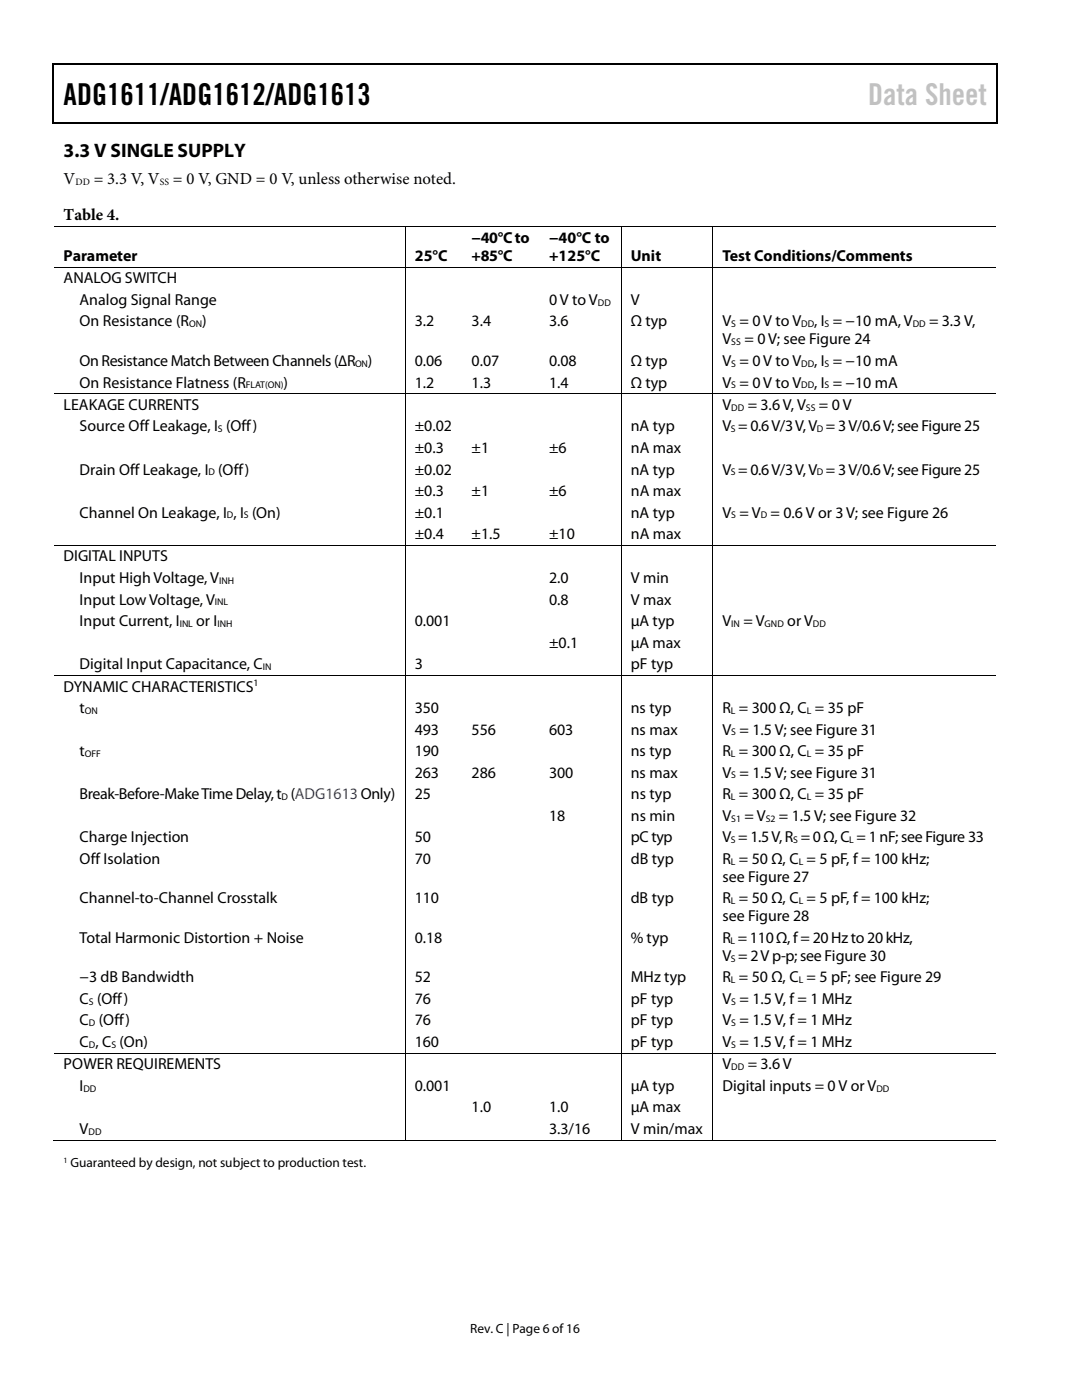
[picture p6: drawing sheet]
<svg xmlns="http://www.w3.org/2000/svg" width="216mm" height="279mm" viewBox="0 0 216 279" stroke-linecap="round" stroke-linejoin="round" font-family="sans-serif">
<defs><g id="words">
<text font-size="6" x="12.7" y="20.9">ADG1611/ADG1612/ADG1613</text>
<text font-size="6" fill="#c1c1c1" x="173.2" y="20.9">Data Sheet</text>
<text font-size="3.9" x="12.7" y="31.3">3.3 V SINGLE SUPPLY</text>
<g font-size="3.3">
<text x="12.7" y="36.8">V</text>
<text x="18.7" y="36.8">= 3.3 V, V</text>
<text x="34.5" y="36.8">= 0 V, GND = 0 V, unless otherwise noted.</text>
<text x="12.7" y="43.9">Table 4.</text>
</g>
<g font-size="3.2">
<text x="12.7" y="52.1">Parameter</text>
<text x="82.8" y="52.1">25°C</text>
<text x="94.1" y="48.4">−40°C to</text>
<text x="94.1" y="52.1">+85°C</text>
<text x="109.6" y="48.4">−40°C to</text>
<text x="109.6" y="52.1">+125°C</text>
<text x="125.9" y="52.1">Unit</text>
<text x="144.1" y="52.1">Test Conditions/Comments</text>
<text x="12.7" y="56.6">ANALOG SWITCH</text>
<text x="15.9" y="60.9">Analog Signal Range</text>
<text x="15.9" y="65.2">On Resistance (R</text>
<text x="40.3" y="65.2">)</text>
<text x="82.8" y="65.2">3.2</text>
<text x="94.1" y="65.2">3.4</text>
<text x="109.6" y="60.9">0 V to V</text>
<text x="109.6" y="65.2">3.6</text>
<text x="125.9" y="60.9">V</text>
<text x="125.9" y="65.2">Ω typ</text>
<text x="144.1" y="65.2">V = 0 V to V</text>
<text x="162.5" y="65.2">, I = −10 mA, V</text>
<text x="185.4" y="65.2">= 3.3 V,</text>
<text x="144.1" y="68.7">V</text>
<text x="148.5" y="68.7">= 0 V; see Figure 24</text>
<text x="15.9" y="73.1">On Resistance Match Between Channels (∆R</text>
<text x="15.9" y="77.3">On Resistance Flatness (R</text>
<text x="56.6" y="77.3">)</text>
<text x="73.4" y="73.1">)</text>
<text x="82.8" y="73.1">0.06</text>
<text x="82.8" y="77.3">1.2</text>
<text x="94.1" y="77.3">1.3</text>
<text x="94.1" y="73.1">0.07</text>
<text x="109.6" y="77.3">1.4</text>
<text x="109.6" y="73.1">0.08</text>
<text x="125.9" y="77.3">Ω typ</text>
<text x="125.9" y="73.1">Ω typ</text>
<text x="144.1" y="77.3">V = 0 V to V</text>
<text x="144.2" y="73.1">V = 0 V to V</text>
<text x="162.5" y="73.1">, I = −10 mA</text>
<text x="162.5" y="77.3">, I = −10 mA</text>
<text x="12.7" y="81.8">LEAKAGE CURRENTS</text>
<text x="144.1" y="81.8">V</text>
<text x="149.2" y="81.8">= 3.6 V, V</text>
<text x="163.4" y="81.8">= 0 V</text>
<text x="15.9" y="86.1">Source Off Leakage, I (Off)</text>
<text x="82.8" y="86.1">±0.02</text>
<text x="125.9" y="86.1">nA typ</text>
<text x="144.1" y="86.1">V = 0.6 V/3 V, V = 3 V/0.6 V; seeFigure 25</text>
<text x="15.9" y="94.7">Drain Off Leakage, I (Off)</text>
<text x="82.8" y="94.7">±0.02</text>
<text x="82.8" y="90.4">±0.3</text>
<text x="94.1" y="90.4">±1</text>
<text x="109.6" y="90.4">±6</text>
<text x="125.9" y="94.7">nA typ</text>
<text x="125.9" y="90.4">nA max</text>
<text x="144.1" y="94.7">V = 0.6 V/3 V, V = 3 V/0.6 V; seeFigure 25</text>
<text x="82.8" y="99">±0.3</text>
<text x="94.1" y="99">±1</text>
<text x="109.6" y="99">±6</text>
<text x="125.9" y="99">nA max</text>
<text x="15.9" y="103.3">Channel On Leakage, I , I (On)</text>
<text x="82.8" y="103.3">±0.1</text>
<text x="82.8" y="107.6">±0.4</text>
<text x="94.1" y="107.6">±1.5</text>
<text x="109.6" y="107.6">±10</text>
<text x="125.9" y="103.3">nA typ</text>
<text x="125.9" y="107.6">nA max</text>
<text x="144.1" y="103.3">V = V = 0.6 V or 3 V; see Figure 26</text>
<text x="12.7" y="112.1">DIGITAL INPUTS</text>
<text x="15.9" y="116.4">Input High Voltage, V</text>
<text x="109.6" y="116.4">2.0</text>
<text x="125.9" y="116.4">V min</text>
<text x="15.9" y="120.7">Input Low Voltage, V</text>
<text x="15.9" y="125">Input Current, I</text>
<text x="39.2" y="125">or I</text>
<text x="82.8" y="125">0.001</text>
<text x="109.6" y="120.7">0.8</text>
<text x="125.9" y="120.7">V max</text>
<text x="125.9" y="125">µA typ</text>
<text x="144.1" y="125">V</text>
<text x="148.3" y="125">= V</text>
<text x="157.1" y="125">or V</text>
<text x="109.6" y="129.2">±0.1</text>
<text x="125.9" y="129.2">µA max</text>
<text x="15.9" y="133.6">Digital Input Capacitance, C</text>
<text x="82.8" y="133.6">3</text>
<text x="125.9" y="133.6">pF typ</text>
<text x="12.7" y="138">DYNAMIC CHARACTERISTICS</text>
<text x="15.9" y="142.3">t</text>
<text x="82.8" y="142.3">350</text>
<text x="125.9" y="142.3">ns typ</text>
<text x="144.1" y="142.3">R = 300 Ω, C = 35 pF</text>
<text x="82.8" y="146.6">493</text>
<text x="94.1" y="146.6">556</text>
<text x="109.6" y="146.6">603</text>
<text x="125.9" y="146.6">ns max</text>
<text x="144.1" y="146.6">V = 1.5 V; see Figure 31</text>
<text x="15.9" y="150.9">t</text>
<text x="82.8" y="150.9">190</text>
<text x="82.8" y="155.2">263</text>
<text x="94.1" y="155.2">286</text>
<text x="109.6" y="155.2">300</text>
<text x="125.9" y="150.9">ns typ</text>
<text x="125.9" y="155.2">ns max</text>
<text x="144.1" y="150.9">R = 300 Ω, C = 35 pF</text>
<text x="144.1" y="155.2">V = 1.5 V; see Figure 31</text>
<text x="15.9" y="159.5">Break-Before-Make Time Delay, t (ADG1613 Only)</text>
<text x="82.8" y="159.5">25</text>
<text x="125.9" y="159.5">ns typ</text>
<text x="144.1" y="159.5">R = 300 Ω, C = 35 pF</text>
<text x="109.6" y="163.8">18</text>
<text x="125.9" y="163.8">ns min</text>
<text x="144.1" y="163.8">V</text>
<text x="148.6" y="163.8">= V</text>
<text x="155.4" y="163.8">= 1.5 V; see Figure 32</text>
<text x="15.9" y="168.1">Charge Injection</text>
<text x="15.9" y="172.4">Off Isolation</text>
<text x="82.8" y="168.1">50</text>
<text x="82.8" y="172.4">70</text>
<text x="125.9" y="168.1">pC typ</text>
<text x="125.9" y="172.4">dB typ</text>
<text x="144.1" y="168.1">V = 1.5 V, R = 0Ω, C = 1 nF;seeFigure 33</text>
<text x="144.1" y="172.4">R = 50 Ω, C = 5 pF, f = 100 kHz;</text>
<text x="144.1" y="176">see Figure 27</text>
<text x="15.9" y="180.3">Channel-to-Channel Crosstalk</text>
<text x="82.8" y="180.3">110</text>
<text x="125.9" y="180.3">dB typ</text>
<text x="144.1" y="180.3">R = 50 Ω, C = 5 pF, f = 100 kHz;</text>
<text x="144.1" y="183.9">see Figure 28</text>
<text x="15.9" y="188.2">Total Harmonic Distortion + Noise</text>
<text x="82.8" y="188.2">0.18</text>
<text x="125.9" y="188.2">% typ</text>
<text x="144.1" y="188.2">R = 110 Ω, f = 20 Hz to 20 kHz,</text>
<text x="144.1" y="191.8">V = 2 V p-p;seeFigure 30</text>
<text x="15.9" y="196">−3 dB Bandwidth</text>
<text x="82.8" y="196">52</text>
<text x="125.9" y="196">MHz typ</text>
<text x="144.1" y="196">R = 50 Ω, C = 5 pF; see Figure 29</text>
<text x="15.9" y="200.4">C (Off)</text>
<text x="82.8" y="200.4">76</text>
<text x="125.9" y="200.4">pF typ</text>
<text x="144.1" y="200.4">V = 1.5 V, f = 1 MHz</text>
<text x="15.9" y="204.6">C (Off)</text>
<text x="15.9" y="209">C , C (On)</text>
<text x="82.8" y="209">160</text>
<text x="82.8" y="204.6">76</text>
<text x="125.9" y="209">pF typ</text>
<text x="125.9" y="204.6">pF typ</text>
<text x="144.1" y="209">V = 1.5 V, f = 1 MHz</text>
<text x="144.1" y="204.6">V = 1.5 V, f = 1 MHz</text>
<text x="12.7" y="213.4">POWER REQUIREMENTS</text>
<text x="144.1" y="213.4">V</text>
<text x="149.2" y="213.4">= 3.6 V</text>
<text x="15.9" y="217.7">I</text>
<text x="82.8" y="217.7">0.001</text>
<text x="94.1" y="222">1.0</text>
<text x="109.6" y="222">1.0</text>
<text x="125.9" y="222">µA max</text>
<text x="125.9" y="217.7">µA typ</text>
<text x="144.1" y="217.7">Digital inputs = 0 V or V</text>
<text x="15.9" y="226.3">V</text>
<text x="109.6" y="226.3">3.3/16</text>
<text x="125.9" y="226.3">V min/max</text>
</g>
<g font-size="2.7">
<text x="14.1" y="232.9">Guaranteed by design, not subject to production test.</text>
<text x="93.8" y="266">Rev. C | Page 6 of16</text>
</g>
<g font-size="1.9">
<text x="15.1" y="37">DD</text>
<text x="31.9" y="37">SS</text>
<text x="37.7" y="65.3">ON</text>
<text x="119.3" y="61">DD</text>
<text x="145.9" y="65.3">S</text>
<text x="159.9" y="65.3">DD</text>
<text x="164.5" y="65.3">S</text>
<text x="182.1" y="65.3">DD</text>
<text x="145.9" y="68.9">SS</text>
<text x="49.1" y="77.5">FLAT(ON)</text>
<text x="70.9" y="73.2">ON</text>
<text x="145.9" y="73.2">S</text>
<text x="145.9" y="77.5">S</text>
<text x="159.9" y="73.2">DD</text>
<text x="159.9" y="77.5">DD</text>
<text x="164.5" y="73.2">S</text>
<text x="164.5" y="77.5">S</text>
<text x="145.9" y="82">DD</text>
<text x="160.8" y="82">SS</text>
<text x="43.5" y="86.3">S</text>
<text x="145.8" y="86.3">S</text>
<text x="163" y="86.3">D</text>
<text x="41.6" y="94.9">D</text>
<text x="145.8" y="94.9">S</text>
<text x="163" y="94.9">D</text>
<text x="45.3" y="103.5">D</text>
<text x="48.6" y="103.5">S</text>
<text x="145.9" y="103.5">S</text>
<text x="151.8" y="103.5">D</text>
<text x="43.7" y="116.5">INH</text>
<text x="35.9" y="125.1">INL</text>
<text x="42.9" y="120.8">INL</text>
<text x="43.4" y="125.1">INH</text>
<text x="145.9" y="125.1">IN</text>
<text x="152.6" y="125.1">GND</text>
<text x="162.2" y="125.1">DD</text>
<text x="50.6" y="136.9">1</text>
<text x="52.5" y="133.7">IN</text>
<text x="16.9" y="142.5">ON</text>
<text x="145.8" y="142.5">L</text>
<text x="161" y="142.5">L</text>
<text x="145.9" y="146.8">S</text>
<text x="16.9" y="151.1">OFF</text>
<text x="145.8" y="151.1">L</text>
<text x="145.9" y="155.4">S</text>
<text x="161" y="151.1">L</text>
<text x="56.2" y="159.7">D</text>
<text x="145.8" y="159.7">L</text>
<text x="161" y="159.7">L</text>
<text x="145.9" y="164">S1</text>
<text x="152.8" y="164">S2</text>
<text x="145.8" y="168.3">S</text>
<text x="145.8" y="172.6">L</text>
<text x="158.2" y="168.3">S</text>
<text x="159.4" y="172.6">L</text>
<text x="169.5" y="168.3">L</text>
<text x="145.8" y="180.5">L</text>
<text x="159.4" y="180.5">L</text>
<text x="145.8" y="188.3">L</text>
<text x="145.8" y="191.9">S</text>
<text x="145.8" y="196.2">L</text>
<text x="159.4" y="196.2">L</text>
<text x="17.7" y="200.5">S</text>
<text x="145.9" y="200.5">S</text>
<text x="17.7" y="204.8">D</text>
<text x="17.7" y="209.1">D</text>
<text x="22.2" y="209.1">S</text>
<text x="145.9" y="204.8">S</text>
<text x="145.9" y="209.1">S</text>
<text x="145.9" y="213.6">DD</text>
<text x="16.6" y="217.9">DD</text>
<text x="174.9" y="217.9">DD</text>
<text x="17.7" y="226.5">DD</text>
</g>
<text font-size="1.6" x="12.7" y="232">1</text>
</g></defs>
<g fill="#000">
<path d="M10.5 12.7h.3v1h-.3zM10.5 12.7h.3v.3h-.3zM133.3 12.7h.3v.3h-.3zM198.8 12.7h.2v1h-.2zM198.8 12.7h.2v.3h-.2zM10.5 24.4h.3v.2h-.3zM133.1 24.4h.2v.2h-.2zM198.8 24.4h.2v.2h-.2zM80.8 45.1h.1v.2h-.1zM80.8 53.3h.1v.1h-.1zM92.2 45.1h.2v.2h-.2zM92.2 53.3h.2v.1h-.2z"/>
<path d="M107.7 45.1h.1v.2h-.1zM107.7 53.3h.1v.1h-.1zM123.9 45.1h.1v.2h-.1zM123.9 53.3h.1v.1h-.1zM142.2 45.1h.1v.2h-.1zM142.2 53.3h.1v.1h-.1zM80.8 78.5h.1v.2h-.1zM92.2 78.5h.2v.2h-.2zM107.7 78.5h.1v.2h-.1zM123.9 78.5h.1v.2h-.1zM142.2 78.5h.1v.2h-.1zM80.8 108.8h.1v.1h-.1z"/>
<path d="M92.2 108.8h.2v.1h-.2zM107.7 108.8h.1v.1h-.1zM123.9 108.8h.1v.1h-.1zM142.2 108.8h.1v.1h-.1zM80.8 134.7h.1v.2h-.1zM92.2 134.7h.2v.2h-.2zM107.7 134.7h.1v.2h-.1zM123.9 134.7h.1v.2h-.1zM142.2 134.7h.1v.2h-.1zM80.8 210.1h.1v.2h-.1zM92.2 210.1h.2v.2h-.2zM107.7 210.1h.1v.2h-.1z"/>
<path d="M123.9 210.1h.1v.2h-.1zM142.2 210.1h.1v.2h-.1zM80.8 227.5h.1v.2h-.1zM91.9 227.5h.2v.2h-.2zM107.4 227.5h.2v.2h-.2zM123.9 227.5h.1v.2h-.1zM142.2 227.5h.1v.2h-.1z"/>
</g>
<path d="M10.7 13.7v10.7M10.8 12.8h122.5M133.6 12.8h65.2M198.9 13.7v10.7M10.8 24.5h188" fill="none" stroke="#000" stroke-width=".25"/>
<g fill="none" stroke="#000" stroke-width=".2">
<path d="M10.8 45.2h70M10.8 53.3h70M80.9 45.3v8M80.9 53.4v25.1M80.9 45.2h11.3M80.9 53.3h11.3M92.4 45.2h15.3M92.4 53.3h15.3M107.8 45.2h16.1M107.8 53.3h16.1M124 45.3v8M124 53.4v25.1"/>
<path d="M124 45.2h18.2M124 53.3h18.2M142.2 45.3v8M142.2 53.4v25.1M142.3 45.2h56.5M142.3 53.3h56.5M10.8 78.6h70M80.9 78.7v30.1M80.9 78.6h11.3M92.4 78.6h15.3M107.8 78.6h16.1M124 78.7v30.1"/>
<path d="M124 78.6h18.2M142.2 78.7v30.1M142.3 78.6h56.5M10.8 108.8h70M80.9 108.9v25.8M80.9 108.8h11.3M92.4 108.8h15.3M107.8 108.8h16.1M124 108.9v25.8M124 108.8h18.2M142.2 108.9v25.8M142.3 108.8h56.5"/>
<path d="M10.8 134.8h70M80.9 134.9v75.2M80.9 134.8h11.3M92.4 134.8h15.3M107.8 134.8h16.1M124 134.9v75.2M124 134.8h18.2M142.2 134.9v75.2M142.3 134.8h56.5M10.8 210.2h70M80.9 210.3v17.2M80.9 210.2h11.3"/>
<path d="M92.4 210.2h15.3M107.8 210.2h16.1M124 210.3v17.2M124 210.2h18.2M142.2 210.3v17.2M142.3 210.2h56.5M10.5 227.6h70.3M80.9 227.6h43M124 227.6h18.2M142.3 227.6h56.5"/>
</g>
<use href="#words"/>
</svg>
